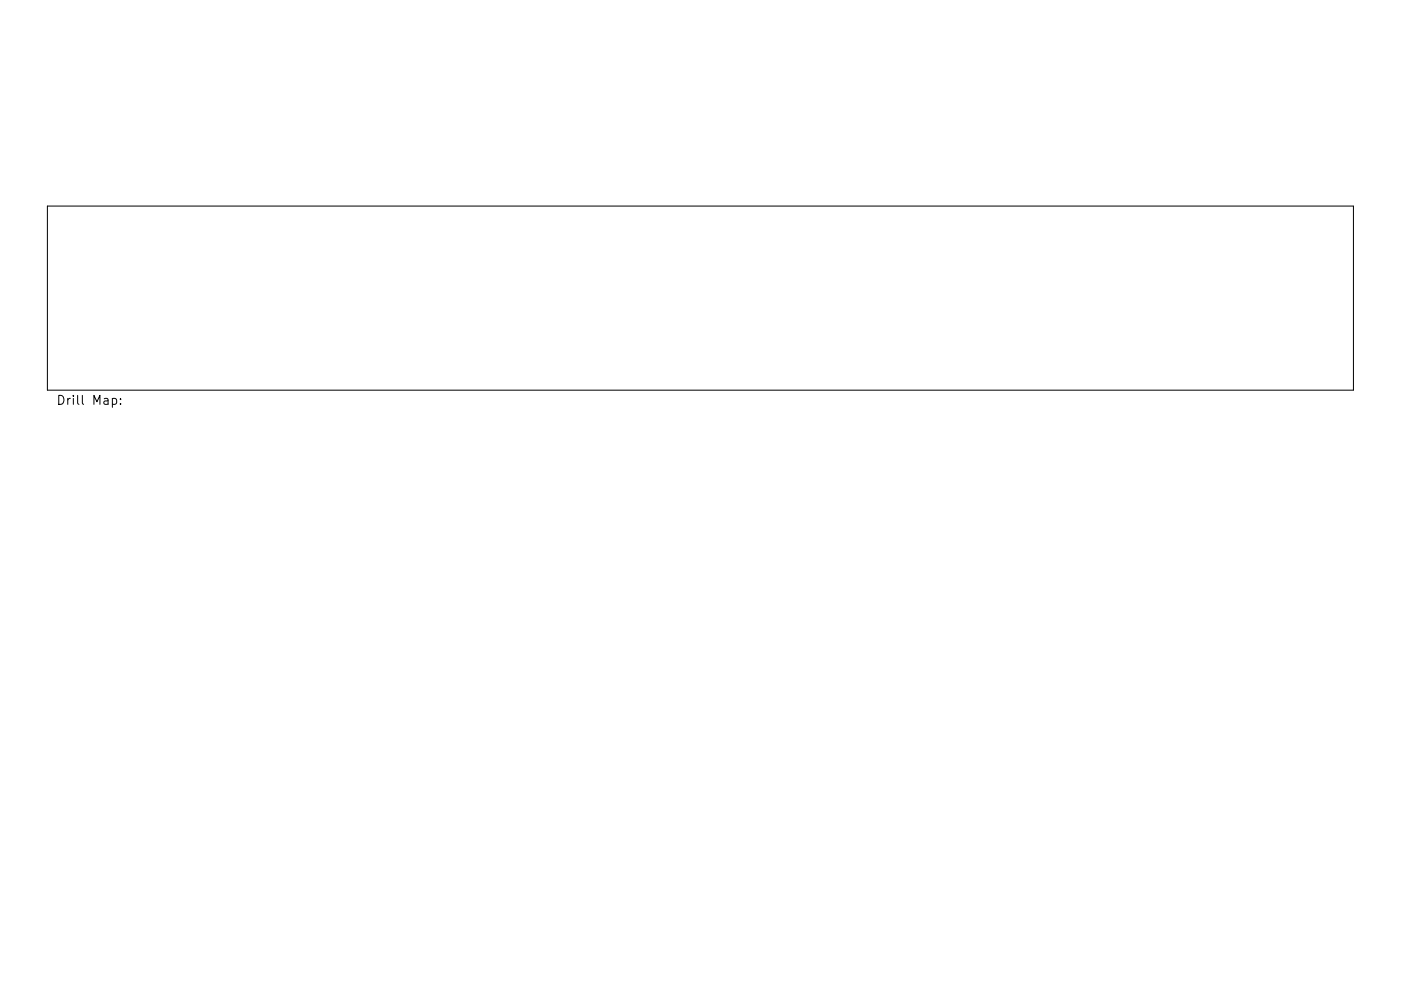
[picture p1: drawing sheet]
<svg xmlns="http://www.w3.org/2000/svg" width="297mm" height="210mm" viewBox="0 0 297 210" stroke-linecap="round" stroke-linejoin="round" font-family="sans-serif">
<defs><g id="words">
<text font-size="2.7" x="11.9" y="85.9">Drill Map:</text>
</g></defs>
<path d="M10 43.7h277v39.1h-277zM23.8 84.6l.6-.1 .3 .4v.5l-.1 .3h-.8M25.6 85.6v.2M25.6 84.6v.2" fill="none" stroke="#000" stroke-width=".21"/>
<use href="#words"/>
</svg>
